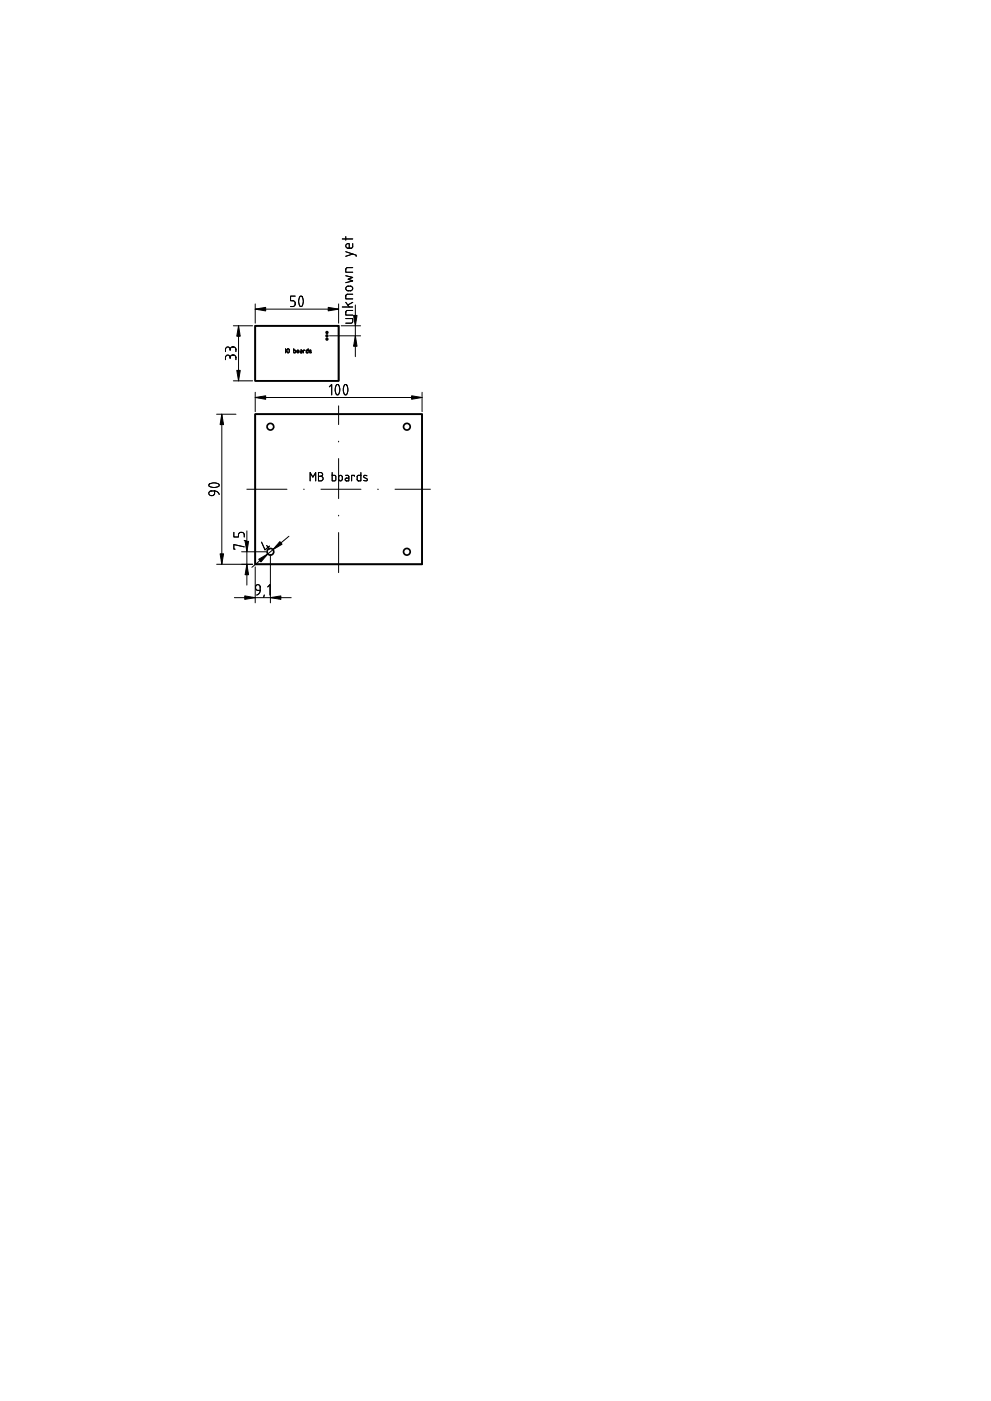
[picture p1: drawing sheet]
<svg xmlns="http://www.w3.org/2000/svg" width="297mm" height="420mm" viewBox="0 0 297 420" stroke-linecap="round" stroke-linejoin="round" font-family="sans-serif">
<g fill="none" stroke="#000" stroke-width=".3">
<path d="M102.6 71.7h3.1M103.6 75.5l3.2 1v.4M103.6 71v1M105.7 73.1v.8l-.2 .5h-1.2a.73 .73 0 0 1-.6-.9 .73 .73 0 0 1 1-.4v1.3M105.7 76.2l-2.1 .7M69.9 97.7h5.8M71.5 97.7v16.5M76.5 92.7h25M76.5 91.1v5.8M88.5 88.8h-1.4v1.4h.7a.89 .89 0 0 1 .7 .9 .89 .89 0 0 1-.7 .8h-.7M89.9 89l.3-.2a2.32 2.32 0 0 1 .4 3l-.4 .1-.3-.1a2.96 2.96 0 0 1 0-2.8zM101.5 91.1v5.8"/>
<path d="M102.3 97.7h5.8M102.6 92.1h3.1M103.6 95.5h2.1v.9l-.2 .5h-1.9M103.6 82.7l2.1 .5-1.4 .5 1.4 .6-2.1 .5M103.6 90.7l1.1 1.4M103.8 86l1.2-.2a.69 .69 0 0 1 .7 .7 .69 .69 0 0 1-.7 .7l-1.2-.2-.2-.5zM105.7 93.1h-1.5l-.6 .5v.9h2.1M105.7 88.2h-1.5l-.6 .6v.8h2.1M105.7 80.3h-1.5l-.6 .5v.8h2.1M105.7 90.7l-1.5 .8M106.5 91.5v15.5M69 107.2a.69 .69 0 0 0-.7-.7 .69 .69 0 0 0-.7 .7v.7"/>
<path d="M69 107.2a.89 .89 0 0 1 .8-.7 .89 .89 0 0 1 .9 .7v.7M69 104.7a.69 .69 0 0 0-.7-.6 .69 .69 0 0 0-.7 .6v.7M69 104.7a.89 .89 0 0 1 .8-.7 .89 .89 0 0 1 .9 .7v.7M69 104.7v.4M69 107.2v.3M69.9 114.2h5.8M76.5 117.6v5.8M76.5 119.2h50M85.6 104.6v1.2M86 104.7l.3-.1 .3 .1-.1 1.1-.5-.1zM88 104.6v1.2h.5v-.7l-.5-.1M90.1 105l.4 .1 .1 .7h-.5v-.3l.5-.1"/>
<path d="M91.4 105.1l-.4-.1v.8M92.4 104.6v1.2h-.5v-.7l.5-.1M93.3 105.1l-.5 .1 .5 .4v.2h-.5M98.7 116l.7-.7v3.1M98.8 100.7h9.3M100.8 115.5l.4-.2a2.32 2.32 0 0 1 .3 3l-.3 .1-.4-.1a2.96 2.96 0 0 1 0-2.8zM103.2 115.5l.4-.2a2.32 2.32 0 0 1 .3 3l-.3 .1-.4-.1a2.96 2.96 0 0 1 0-2.8zM126.5 117.6v5.8M64.9 124.2h5.8M66.5 124.2v45M62.8 145.2a2.95 2.95 0 0 1 2.7 0l.2 .3-.2 .4a2.96 2.96 0 0 1-2.7 0l-.2-.4zM62.8 147.4l1.5-.2v.7a.82 .82 0 0 1-1 .7 .82 .82 0 0 1-.5-1.2z"/>
<path d="M64.3 147.2l.7 .2 .7 .9M70.1 159.7v1.3h1.4v-.6a.89 .89 0 0 1 .8-.8 .89 .89 0 0 1 .9 .8v.6M74 159.2v16.3M93 144.2v-2.5l.8 1.4 .8-1.4v2.5M95.5 141.7h.7a.56 .56 0 0 1 .5 .6 .56 .56 0 0 1-.5 .5 .69 .69 0 0 1 .6 .7 .69 .69 0 0 1-.6 .7h-.7zM95.5 142.8h.7M99.6 141.7v2.5h.9l.2-.4-.1-1-1-.2M101.6 142.8a.56 .56 0 0 1 .6-.2 .56 .56 0 0 1 .4 .5v.6a.56 .56 0 0 1-.5 .5 .56 .56 0 0 1-.6-.5zM103.6 142.6h.8l.2 .4v1.2h-.9l-.3-.4 .3-.4h.9M106.2 142.8v-.2h-.8v1.6M108.2 141.7v2.5h-.9l-.2-.4v-1l1.1-.2M110 142.7a.47 .47 0 0 0-.7-.1 .47 .47 0 0 0-.1 .6l.9 .5a.59 .59 0 0 1-.4 .6 .59 .59 0 0 1-.7-.2"/>
<path d="M64.9 169.2h10.8M70.3 179.2h17M72.4 165.5h7.3M73.2 164l-3.1-.7v1.4h.3M73.2 162.1l.7 .2M76.5 170v10.8M76.8 175.5l.5-.2 .5 .2 .2 1.6-1.2-.2-.2-.9zM78 177.1l-.2 .7-.9 .6M78.4 162.6l1 2.3 1.4-1.1M79.2 178.4l-.2 .7M79.9 163.6l.9 1.1M80.2 176l.7-.7v3.1"/>
<path d="M81 166.3v14.5M86.6 160.8l-11.1 9.3"/>
<circle cx="89.4" cy="105.4" r=".38"/>
</g>
<g fill="none" stroke="#000" stroke-width=".51">
<path d="M76.5 97.7h25v16.5h-25zM76.5 124.2h50v45h-50z"/>
<circle cx="98" cy="99.7" r=".25"/>
<circle cx="98" cy="100.7" r=".25"/>
<circle cx="98" cy="101.7" r=".25"/>
<circle cx="81" cy="128" r="1"/>
<circle cx="122" cy="128" r="1"/>
<circle cx="81" cy="165.5" r="1"/>
<circle cx="122" cy="165.5" r="1"/>
</g>
<g fill="#000" stroke="#000" stroke-width=".3">
<path d="M71.5 97.7l.5 3.1h-1zM76.5 92.7l3.1-.5v1zM98.4 92.2l3.1 .5-3.1 .5zM106 94.6h1l-.5 3.1zM71 111.1h1l-.5 3.1zM76.5 119.2l3.1-.5v1zM106.5 100.7l.5 3.1h-1zM123.4 118.7l3.1 .5-3.1 .5zM66.5 124.2l.5 3.1h-1zM66 166.1h1l-.5 3.1zM74 169.2l.5 3.2h-1zM73.5 162.3h1l-.5 3.2z"/>
<path d="M73.4 178.7l3.1 .5-3.1 .5zM77.6 167.7l2.7-1.6-2.1 2.4zM81 179.2l3.2-.5v1zM83.9 162.4l.6 .8-2.7 1.6z"/>
</g>
<path d="M74 146.7h55M101.5 171.7v-50" fill="none" stroke="#000" stroke-width=".3" stroke-dasharray="12 5 .2 5"/>
</svg>
